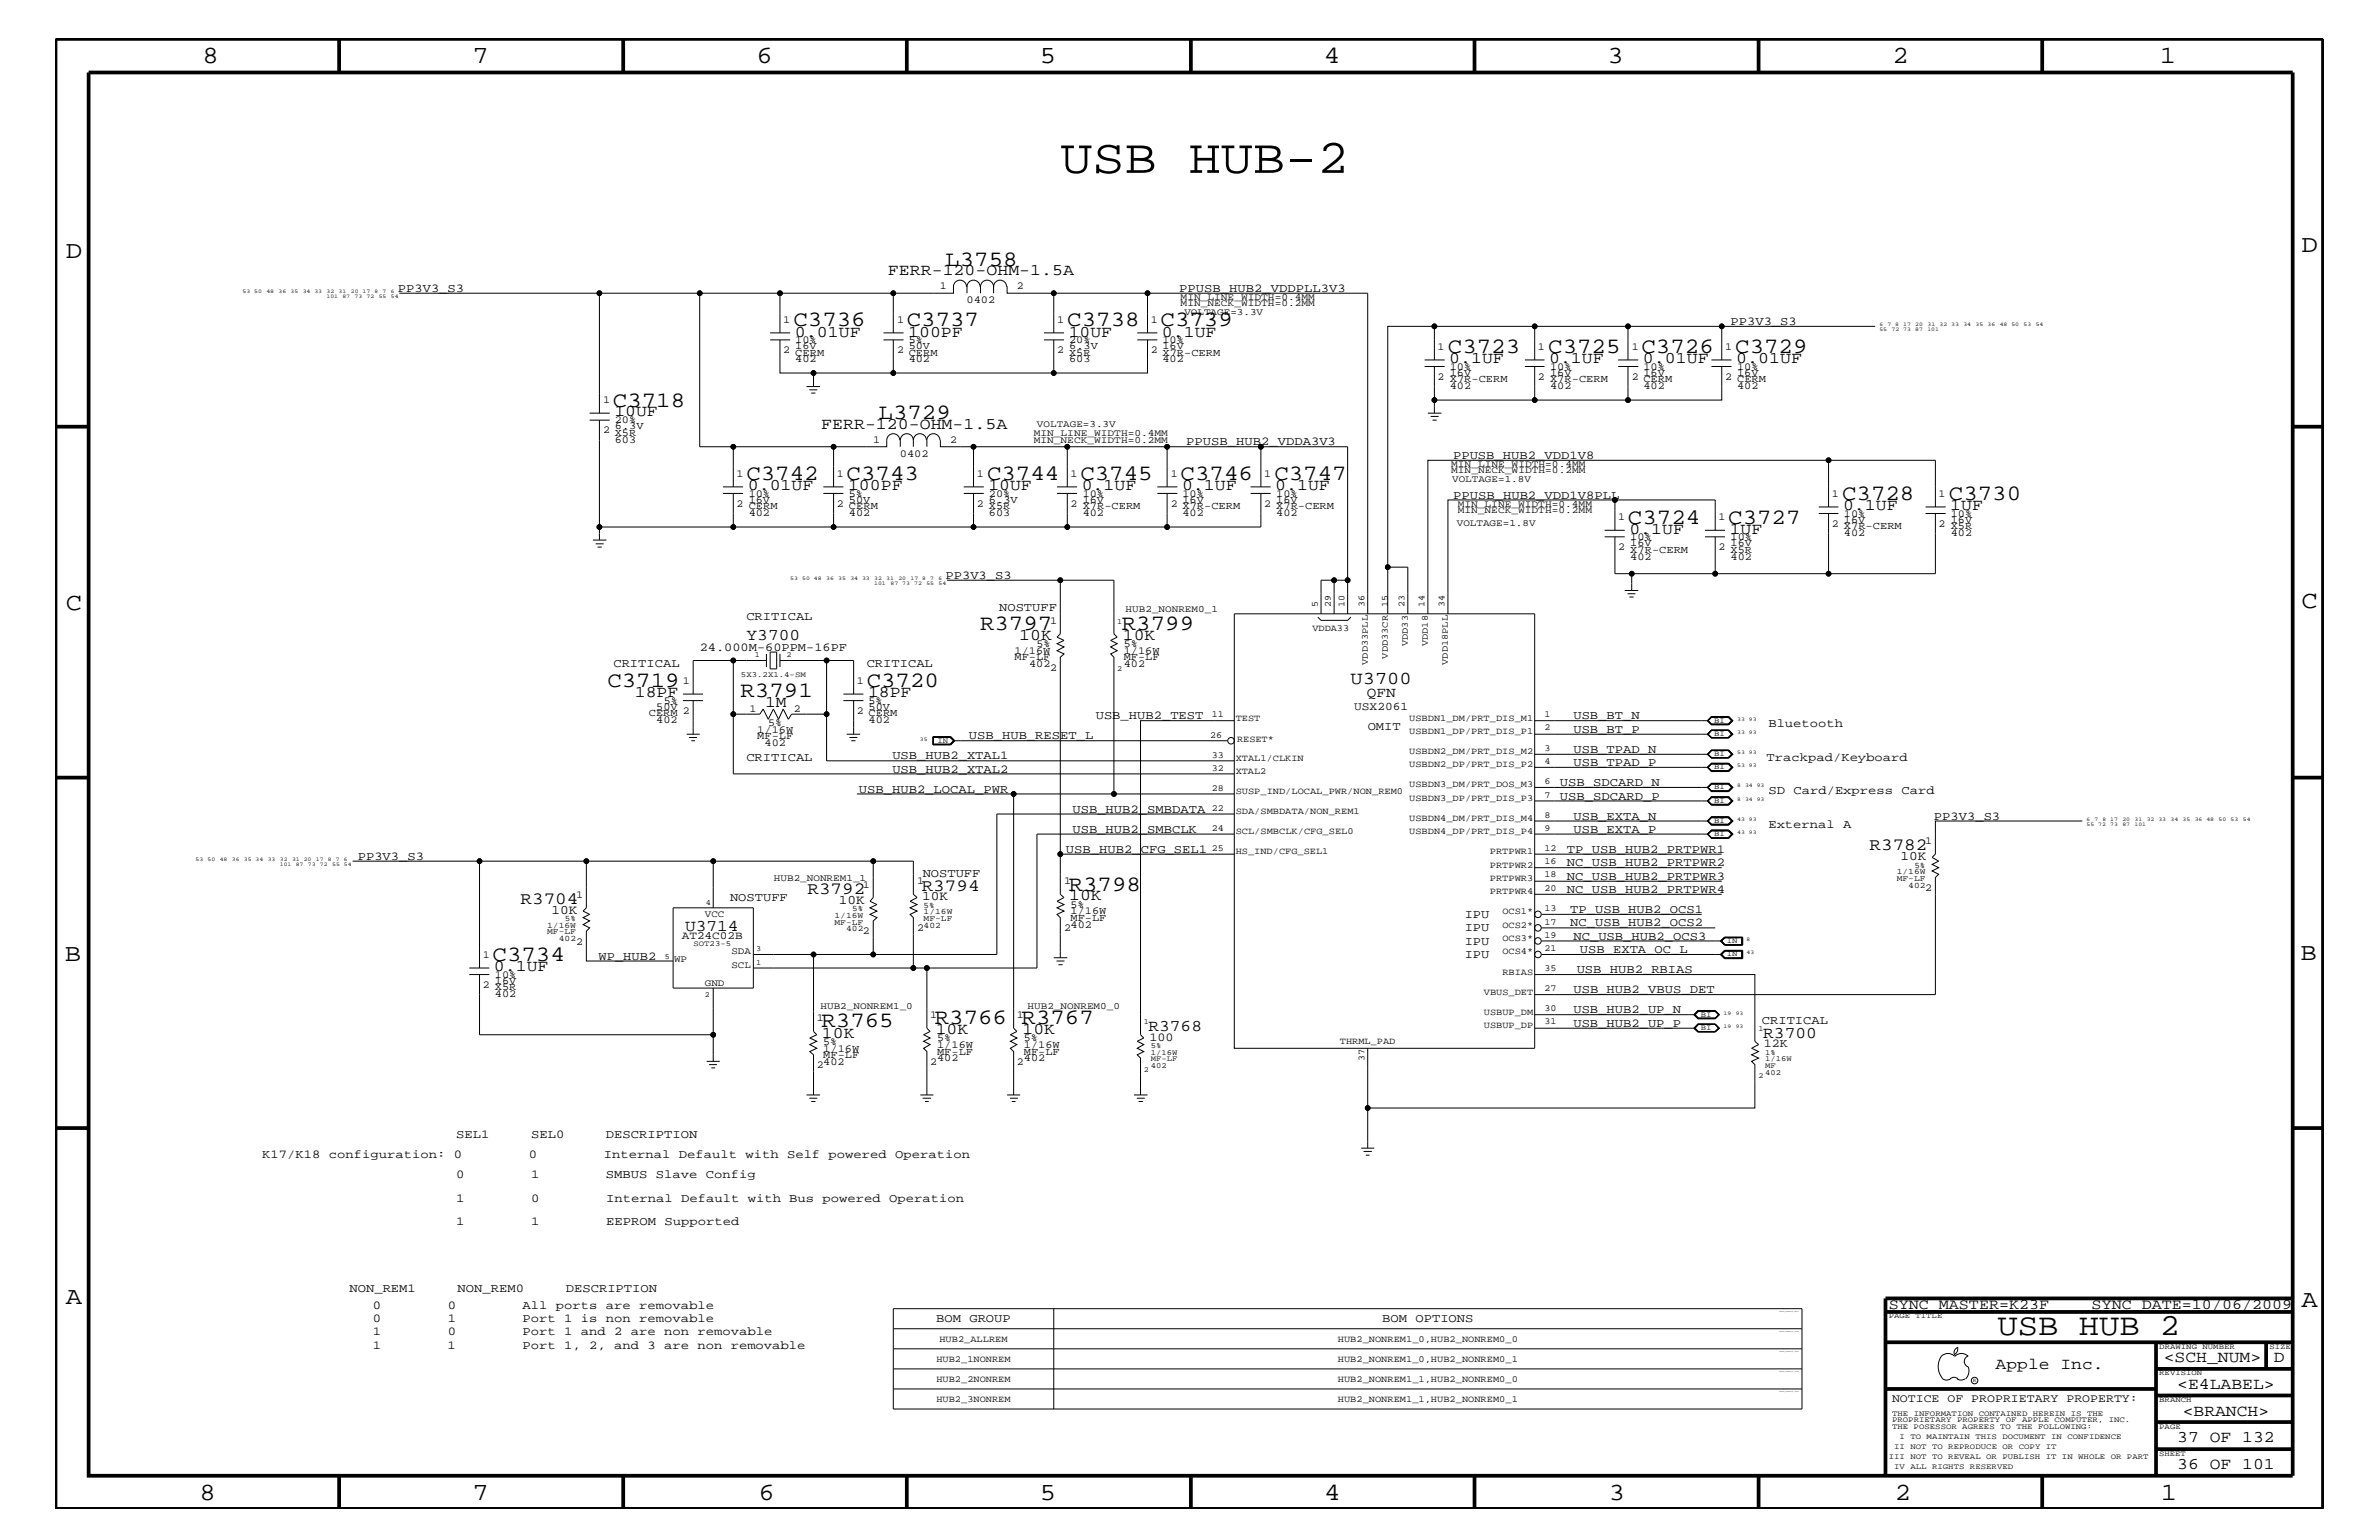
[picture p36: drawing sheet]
<svg xmlns="http://www.w3.org/2000/svg" width="432mm" height="279mm" viewBox="0 0 432 279" stroke-linecap="round" stroke-linejoin="round" font-family="sans-serif">
<defs><g id="words">
<text font-size="8.8" x="192.4" y="31.4">USB HUB-2</text>
<text font-size="5.6" x="362.5" y="242.3">USB HUB 2</text>
<g font-size="4.5">
<text x="36.7" y="11.5">8</text>
<text x="85.8" y="11.5">7</text>
<text x="137.3" y="11.5">6</text>
<text x="188.7" y="11.5">5</text>
<text x="240.3" y="11.5">4</text>
<text x="291.8" y="11.5">3</text>
<text x="343.5" y="11.5">2</text>
<text x="392" y="11.5">1</text>
<text x="11.9" y="46.8">D</text>
<text x="417.7" y="45.7">D</text>
<text x="11.9" y="110.6">C</text>
<text x="417.7" y="110.3">C</text>
<text x="11.8" y="174.3">B</text>
<text x="417.6" y="174.2">B</text>
<text x="11.9" y="236.7">A</text>
<text x="417.7" y="237.1">A</text>
<text x="36.2" y="272.1">8</text>
<text x="85.8" y="272.1">7</text>
<text x="137.7" y="272.1">6</text>
<text x="188.7" y="272.1">5</text>
<text x="240.4" y="272.1">4</text>
<text x="292" y="272.1">3</text>
<text x="343.9" y="272.1">2</text>
<text x="392.2" y="272.1">1</text>
</g>
<g font-size="4">
<text x="171.6" y="48.2">L3758</text>
<text x="144" y="59.2">C3736</text>
<text x="164.6" y="59.2">C3737</text>
<text x="193.7" y="59.2">C3738</text>
<text x="210.7" y="59.2">C3739</text>
<text x="262.8" y="64">C3723</text>
<text x="281" y="64">C3725</text>
<text x="297.9" y="64">C3726</text>
<text x="315" y="64">C3729</text>
<text x="111.3" y="73.8">C3718</text>
<text x="159.5" y="76.1">L3729</text>
<text x="135.5" y="87.1">C3742</text>
<text x="153.7" y="87.1">C3743</text>
<text x="179.2" y="87.1">C3744</text>
<text x="196.1" y="87.1">C3745</text>
<text x="214.3" y="87.1">C3746</text>
<text x="231.3" y="87.1">C3747</text>
<text x="295.5" y="95">C3724</text>
<text x="313.7" y="95">C3727</text>
<text x="334.3" y="90.7">C3728</text>
<text x="353.7" y="90.7">C3730</text>
<text x="177.9" y="114.2">R3797</text>
<text x="203.6" y="114.2">R3799</text>
<text x="110.2" y="124.7">C3719</text>
<text x="157.3" y="124.7">C3720</text>
<text x="134.4" y="126.5">R3791</text>
<text x="194" y="161.6">R3798</text>
<text x="89.4" y="174.4">C3734</text>
<text x="169.7" y="185.8">R3766</text>
<text x="185.4" y="185.8">R3767</text>
<text x="149.1" y="186.4">R3765</text>
</g>
<text font-size="3.3" x="245.2" y="124.1">U3700</text>
<g font-size="3.1">
<text x="339.3" y="154.3">R3782</text>
<text x="167.3" y="161.6">R3794</text>
<text x="94.5" y="163.9">R3704</text>
<text x="146.6" y="162.2">R3792</text>
</g>
<g font-size="3">
<text x="161.2" y="49.9">FERR-120-OHM-1.5A</text>
<text x="144.3" y="61.1">0.01UF</text>
<text x="164.8" y="61.1">100PF</text>
<text x="194" y="61.1">10UF</text>
<text x="210.9" y="61.1">0.1UF</text>
<text x="263.1" y="65.9">0.1UF</text>
<text x="281.2" y="65.9">0.1UF</text>
<text x="298.2" y="65.9">0.01UF</text>
<text x="315.1" y="65.9">0.01UF</text>
<text x="111.5" y="75.6">10UF</text>
<text x="149.1" y="77.8">FERR-120-OHM-1.5A</text>
<text x="135.7" y="88.9">0.01UF</text>
<text x="153.9" y="88.9">100PF</text>
<text x="179.4" y="88.9">10UF</text>
<text x="196.3" y="88.9">0.1UF</text>
<text x="214.5" y="88.9">0.1UF</text>
<text x="231.5" y="88.9">0.1UF</text>
<text x="334.5" y="92.6">0.1UF</text>
<text x="354" y="92.6">1UF</text>
<text x="295.7" y="96.8">0.1UF</text>
<text x="313.9" y="96.8">1UF</text>
<text x="135.5" y="116.2">Y3700</text>
<text x="185" y="116.1">10K</text>
<text x="203.8" y="116.1">10K</text>
<text x="115.2" y="126.5">18PF</text>
<text x="138.9" y="128.2">1M</text>
<text x="157.6" y="126.5">18PF</text>
<text x="194.1" y="163.4">10K</text>
<text x="124.3" y="168.9">U3714</text>
<text x="89.7" y="176.2">0.1UF</text>
<text x="149.2" y="188.2">10K</text>
<text x="169.8" y="187.6">10K</text>
<text x="185.6" y="187.6">10K</text>
<text x="208.4" y="187">R3768</text>
<text x="320" y="188.2">R3700</text>
<text x="362.2" y="248.4">Apple Inc.</text>
<text x="392.7" y="247.1">&lt;SCH_NUM&gt;</text>
<text x="395.2" y="252">&lt;E4LABEL&gt;</text>
<text x="412.7" y="247.1">D</text>
<text x="396.2" y="256.8">&lt;BRANCH&gt;</text>
<text x="395.2" y="261.6">37 OF 132</text>
<text x="395.2" y="266.6">36 OF 101</text>
</g>
<g font-size="2.7">
<text x="342.8" y="237.4">SYNC_MASTER=K23F</text>
<text x="379.6" y="237.4">SYNC_DATE=10/06/2009</text>
</g>
<text font-size="2.6" x="248.1" y="126.5">QFN</text>
<g font-size="2.4">
<text x="344.9" y="156.1">10K</text>
<text x="100.1" y="165.8">10K</text>
<text x="152.2" y="163.9">10K</text>
<text x="167.4" y="163.4">10K</text>
</g>
<g font-size="2.2">
<text x="72.2" y="52.9">PP3V3_S3</text>
<text x="214" y="52.9">PPUSB_HUB2_VDDPLL3V3</text>
<text x="314.1" y="59">PP3V3_S3</text>
<text x="215.3" y="80.8">PPUSB_HUB2_VDDA3V3</text>
<text x="263.7" y="83.3">PPUSB_HUB2_VDD1V8</text>
<text x="263.7" y="90.5">PPUSB_HUB2_VDD1V8PLL</text>
<text x="171.6" y="105">PP3V3_S3</text>
<text x="135.5" y="112.6">CRITICAL</text>
<text x="181.4" y="110.8">NOSTUFF</text>
<text x="127" y="118.1">24.000M-60PPM-16PF</text>
<text x="111.3" y="121">CRITICAL</text>
<text x="157.3" y="121">CRITICAL</text>
<text x="198.9" y="130.5">USB_HUB2_TEST</text>
<text x="285.6" y="130.5">USB_BT_N</text>
<text x="321" y="131.9">Bluetooth</text>
<text x="162" y="137.8">USB_HUB2_XTAL1</text>
<text x="175.9" y="134.1">USB_HUB_RESET_L</text>
<text x="248.2" y="132.5">OMIT</text>
<text x="285.6" y="133">USB_BT_P</text>
<text x="285.6" y="136.6">USB_TPAD_N</text>
<text x="135.5" y="138">CRITICAL</text>
<text x="155.9" y="143.9">USB_HUB2_LOCAL_PWR</text>
<text x="162" y="140.2">USB_HUB2_XTAL2</text>
<text x="283.1" y="142.6">USB_SDCARD_N</text>
<text x="285.6" y="139">USB_TPAD_P</text>
<text x="320.6" y="138">Trackpad/Keyboard</text>
<text x="194.6" y="147.5">USB_HUB2_SMBDATA</text>
<text x="283.1" y="145.1">USB_SDCARD_P</text>
<text x="285.6" y="148.7">USB_EXTA_N</text>
<text x="321" y="144">SD Card/Express Card</text>
<text x="351" y="148.7">PP3V3_S3</text>
<text x="64.9" y="156">PP3V3_S3</text>
<text x="193.5" y="154.7">USB_HUB2_CFG_SEL1</text>
<text x="194.6" y="151.1">USB_HUB2_SMBCLK</text>
<text x="284.4" y="154.7">TP_USB_HUB2_PRTPWR1</text>
<text x="285.6" y="151.1">USB_EXTA_P</text>
<text x="321" y="150.1">External A</text>
<text x="167.5" y="159.2">NOSTUFF</text>
<text x="284.4" y="162">NC_USB_HUB2_PRTPWR4</text>
<text x="284.4" y="157.2">NC_USB_HUB2_PRTPWR2</text>
<text x="284.4" y="159.6">NC_USB_HUB2_PRTPWR3</text>
<text x="132.5" y="163.5">NOSTUFF</text>
<text x="265.9" y="166.5">IPU</text>
<text x="285" y="165.6">TP_USB_HUB2_OCS1</text>
<text x="265.9" y="173.8">IPU</text>
<text x="265.9" y="171.4">IPU</text>
<text x="265.9" y="168.9">IPU</text>
<text x="285" y="168.1">NC_USB_HUB2_OCS2</text>
<text x="285.6" y="170.5">NC_USB_HUB2_OCS3</text>
<text x="286.8" y="172.9">USB_EXTA_OC_L</text>
<text x="108.6" y="174.2">WP_HUB2</text>
<text x="286.2" y="176.6">USB_HUB2_RBIAS</text>
<text x="285.6" y="183.8">USB_HUB2_UP_N</text>
<text x="285.6" y="180.2">USB_HUB2_VBUS_DET</text>
<text x="319.8" y="185.9">CRITICAL</text>
<text x="208.6" y="188.8">100</text>
<text x="285.6" y="186.3">USB_HUB2_UP_P</text>
<text x="320.1" y="190">12K</text>
<text x="82.8" y="206.5">SEL1</text>
<text x="96.4" y="206.5">SEL0</text>
<text x="110" y="206.5">DESCRIPTION</text>
<text x="47.6" y="210.2">K17/K18 configuration: 0</text>
<text x="82.8" y="213.8">0</text>
<text x="96" y="210.2">0</text>
<text x="96.4" y="213.8">1</text>
<text x="109.6" y="210.2">Internal Default with Self powered Operation</text>
<text x="110" y="213.8">SMBUS Slave Config</text>
<text x="82.8" y="218">1</text>
<text x="96.4" y="218">0</text>
<text x="110" y="218">Internal Default with Bus powered Operation</text>
<text x="82.8" y="222.3">1</text>
<text x="96.4" y="222.3">1</text>
<text x="110" y="222.3">EEPROM Supported</text>
<text x="63.4" y="234.4">NON_REM1</text>
<text x="67.6" y="239.9">0</text>
<text x="67.6" y="237.4">0</text>
<text x="81.3" y="239.9">1</text>
<text x="81.3" y="237.4">0</text>
<text x="83" y="234.4">NON_REM0</text>
<text x="94.9" y="239.9">Port 1 is non removable</text>
<text x="94.9" y="237.4">All ports are removable</text>
<text x="102.7" y="234.4">DESCRIPTION</text>
<text x="169.9" y="239.9">BOM GROUP</text>
<text x="250.9" y="239.9">BOM OPTIONS</text>
<text x="67.6" y="242.3">1</text>
<text x="67.6" y="244.7">1</text>
<text x="81.2" y="244.7">1</text>
<text x="81.3" y="242.3">0</text>
<text x="94.8" y="244.7">Port 1, 2, and 3 are non removable</text>
<text x="94.9" y="242.3">Port 1 and 2 are non removable</text>
</g>
<g font-size="2.1">
<text x="245.8" y="128.9">USX2061</text>
<text x="343.4" y="254.4">NOTICE OF PROPRIETARY PROPERTY:</text>
</g>
<text font-size="2" x="123.7" y="170.3">AT24C02B</text>
<g font-size="1.9">
<text x="170.6" y="52.5">1</text>
<text x="184.6" y="52.5">2</text>
<text x="142.2" y="58.6">1</text>
<text x="162.8" y="58.6">1</text>
<text x="175.4" y="55.1">0402</text>
<text x="191.9" y="58.6">1</text>
<text x="208.9" y="58.6">1</text>
<text x="142.2" y="64">2</text>
<text x="144.4" y="64.5">CERM</text>
<text x="144.4" y="62.3">10%</text>
<text x="144.4" y="63.4">16V</text>
<text x="144.4" y="65.7">402</text>
<text x="162.8" y="64">2</text>
<text x="164.9" y="65.7">402</text>
<text x="164.9" y="64.5">CERM</text>
<text x="164.9" y="63.4">50V</text>
<text x="164.9" y="62.3">5%</text>
<text x="191.9" y="64">2</text>
<text x="194.1" y="65.7">603</text>
<text x="194.1" y="64.5">X5R</text>
<text x="194.1" y="62.3">20%</text>
<text x="194.1" y="63.4">6.3V</text>
<text x="208.9" y="64">2</text>
<text x="211" y="64.5">X7R-CERM</text>
<text x="211" y="62.3">10%</text>
<text x="211" y="65.7">402</text>
<text x="211" y="63.4">16V</text>
<text x="260.9" y="63.4">1</text>
<text x="279.1" y="63.4">1</text>
<text x="296.2" y="63.4">1</text>
<text x="313.1" y="63.4">1</text>
<text x="260.9" y="68.9">2 X7R-CERM</text>
<text x="263.1" y="70.6">402</text>
<text x="263.1" y="67.1">10%</text>
<text x="263.1" y="68.2">16V</text>
<text x="279.1" y="68.9">2 X7R-CERM</text>
<text x="281.3" y="67.1">10%</text>
<text x="281.3" y="70.6">402</text>
<text x="281.3" y="68.2">16V</text>
<text x="296.2" y="68.9">2 CERM</text>
<text x="298.3" y="70.6">402</text>
<text x="298.3" y="68.2">16V</text>
<text x="298.3" y="67.1">10%</text>
<text x="313.1" y="68.9">2 CERM</text>
<text x="315.3" y="67.1">10%</text>
<text x="315.3" y="70.6">402</text>
<text x="315.3" y="68.2">16V</text>
<text x="109.5" y="73.2">1</text>
<text x="111.6" y="77.9">6.3V</text>
<text x="111.6" y="76.8">20%</text>
<text x="109.5" y="78.6">2</text>
<text x="111.6" y="79.1">X5R</text>
<text x="111.6" y="80.3">603</text>
<text x="158.5" y="80.5">1</text>
<text x="163.3" y="83">0402</text>
<text x="172.5" y="80.5">2</text>
<text x="133.7" y="86.5">1</text>
<text x="151.9" y="86.5">1</text>
<text x="177.3" y="86.5">1</text>
<text x="194.3" y="86.5">1</text>
<text x="212.5" y="86.5">1</text>
<text x="229.4" y="86.5">1</text>
<text x="133.7" y="92">2 CERM</text>
<text x="135.9" y="91.2">16V</text>
<text x="135.9" y="90.1">10%</text>
<text x="135.9" y="93.7">402</text>
<text x="151.9" y="92">2 CERM</text>
<text x="154.1" y="91.2">50V</text>
<text x="154.1" y="90.1">5%</text>
<text x="154.1" y="93.7">402</text>
<text x="177.3" y="92">2 X5R</text>
<text x="179.5" y="91.2">6.3V</text>
<text x="179.5" y="93.7">603</text>
<text x="179.5" y="90.1">20%</text>
<text x="194.3" y="92">2 X7R-CERM</text>
<text x="196.5" y="93.7">402</text>
<text x="196.5" y="91.2">16V</text>
<text x="196.5" y="90.1">10%</text>
<text x="212.5" y="92">2 X7R-CERM</text>
<text x="214.6" y="91.2">16V</text>
<text x="214.6" y="93.7">402</text>
<text x="214.6" y="90.1">10%</text>
<text x="229.4" y="92">2 X7R-CERM</text>
<text x="231.6" y="91.2">16V</text>
<text x="231.6" y="93.7">402</text>
<text x="231.6" y="90.1">10%</text>
<text x="293.7" y="94.3">1</text>
<text x="311.9" y="94.3">1</text>
<text x="332.5" y="90.1">1</text>
<text x="332.5" y="95.6">2 X7R-CERM</text>
<text x="334.7" y="93.8">10%</text>
<text x="334.7" y="94.9">16V</text>
<text x="351.9" y="90.1">1</text>
<text x="351.9" y="95.6">2 X5R</text>
<text x="354.1" y="94.9">16V</text>
<text x="354.1" y="93.8">10%</text>
<text x="293.7" y="99.9">2</text>
<text x="295.9" y="100.4">X7R-CERM</text>
<text x="295.9" y="99.1">16V</text>
<text x="295.9" y="98">10%</text>
<text x="295.9" y="101.5">402</text>
<text x="311.9" y="99.9">2</text>
<text x="314.1" y="100.4">X5R</text>
<text x="314.1" y="99.1">16V</text>
<text x="314.1" y="101.5">402</text>
<text x="314.1" y="98">10%</text>
<text x="334.7" y="97.3">402</text>
<text x="354.1" y="97.3">402</text>
<text x="190.6" y="113.1">1</text>
<text x="184.1" y="118.6">1/16W</text>
<text x="184.1" y="119.8">MF-LF</text>
<text x="188.1" y="117.4">5%</text>
<text x="204" y="117.4">5%</text>
<text x="204" y="118.6">1/16W</text>
<text x="204" y="119.8">MF-LF</text>
<text x="124" y="124.1">1</text>
<text x="155.5" y="124.1">1</text>
<text x="186.8" y="121">402</text>
<text x="190.6" y="121.7">2</text>
<text x="204" y="121">402</text>
<text x="117.8" y="130">CERM 2</text>
<text x="119.1" y="128.8">50V</text>
<text x="119.1" y="131.3">402</text>
<text x="120.5" y="127.7">5%</text>
<text x="136.1" y="129.1">1</text>
<text x="139.4" y="131.7">5%</text>
<text x="144.1" y="129.1">2</text>
<text x="155.5" y="129.6">2 CERM</text>
<text x="157.6" y="131.3">402</text>
<text x="157.6" y="128.8">50V</text>
<text x="157.6" y="127.7">5%</text>
<text x="137.5" y="133">1/16W</text>
<text x="137.5" y="134.1">MF-LF</text>
<text x="138.8" y="135.3">402</text>
<text x="349.4" y="153.2">1</text>
<text x="156.6" y="161.1">1</text>
<text x="166.5" y="160.5">1</text>
<text x="193.1" y="160.5">1</text>
<text x="349.4" y="161.7">2</text>
<text x="104.6" y="162.8">1</text>
<text x="194.3" y="164.7">5%</text>
<text x="194.3" y="167.1">MF-LF</text>
<text x="194.3" y="165.9">1/16W</text>
<text x="87.6" y="173.8">1</text>
<text x="104.6" y="171.4">2</text>
<text x="156.6" y="169.5">2</text>
<text x="166.5" y="168.9">2</text>
<text x="193.1" y="168.9">2</text>
<text x="194.3" y="168.3">402</text>
<text x="87.6" y="179.3">2 X5R</text>
<text x="89.8" y="178.5">16V</text>
<text x="89.8" y="177.4">10%</text>
<text x="89.8" y="181">402</text>
<text x="148.3" y="185.3">1</text>
<text x="168.8" y="184.7">1</text>
<text x="184.6" y="184.7">1</text>
<text x="149.4" y="190.8">1/16W</text>
<text x="149.4" y="189.5">5%</text>
<text x="149.4" y="192">MF-LF</text>
<text x="170.1" y="191.4">MF-LF</text>
<text x="170.1" y="190.2">1/16W</text>
<text x="170.1" y="188.9">5%</text>
<text x="185.8" y="188.9">5%</text>
<text x="185.8" y="190.2">1/16W</text>
<text x="185.8" y="191.4">MF-LF</text>
<text x="148.3" y="193.7">2</text>
<text x="149.4" y="193.2">402</text>
<text x="168.8" y="193.2">2</text>
<text x="170.1" y="192.6">402</text>
<text x="184.6" y="193.2">2</text>
<text x="185.8" y="192.6">402</text>
</g>
<g font-size="1.8">
<text x="214.3" y="54.4">MIN_LINE_WIDTH=0.4MM</text>
<text x="214.3" y="55.6">MIN_NECK_WIDTH=0.2MM</text>
<text x="215" y="57.1">VOLTAGE=3.3V</text>
<text x="188.2" y="77.4">VOLTAGE=3.3V</text>
<text x="187.6" y="80.5">MIN_NECK_WIDTH=0.2MM</text>
<text x="187.6" y="79.2">MIN_LINE_WIDTH=0.4MM</text>
<text x="263.4" y="84.7">MIN_LINE_WIDTH=0.4MM</text>
<text x="263.4" y="85.9">MIN_NECK_WIDTH=0.2MM</text>
<text x="263.6" y="87.5">VOLTAGE=1.8V</text>
<text x="264.4" y="95.4">VOLTAGE=1.8V</text>
<text x="264.6" y="93.2">MIN_NECK_WIDTH=0.2MM</text>
<text x="264.6" y="92">MIN_LINE_WIDTH=0.4MM</text>
<text x="204.3" y="111">HUB2_NONREM0_1</text>
<text x="140.5" y="159.9">HUB2_NONREM1_1</text>
<text x="127.9" y="166.4">VCC</text>
<text x="132.8" y="173.2">SDA</text>
<text x="122.3" y="174.5">WP</text>
<text x="127.9" y="178.9">GND</text>
<text x="132.8" y="175.5">SCL</text>
<text x="148.9" y="183">HUB2_NONREM1_0</text>
<text x="186.5" y="183">HUB2_NONREM0_0</text>
</g>
<g font-size="1.7">
<text x="239.2" y="110.2" transform="rotate(-90 239.2 110.2)">5</text>
<text x="241.6" y="110.2" transform="rotate(-90 241.6 110.2)">29</text>
<text x="244" y="110.2" transform="rotate(-90 244 110.2)">10</text>
<text x="247.6" y="110.2" transform="rotate(-90 247.6 110.2)">36</text>
<text x="251.9" y="110.2" transform="rotate(-90 251.9 110.2)">15</text>
<text x="254.9" y="110.2" transform="rotate(-90 254.9 110.2)">23</text>
<text x="258.6" y="110.2" transform="rotate(-90 258.6 110.2)">14</text>
<text x="262.2" y="110.2" transform="rotate(-90 262.2 110.2)">34</text>
<text x="238.2" y="114.4">VDDA33</text>
<text x="251.9" y="119.5" transform="rotate(-90 251.9 119.5)">VDD33CR</text>
<text x="255.5" y="117.2" transform="rotate(-90 255.5 117.2)">VDD33</text>
<text x="259.2" y="117.2" transform="rotate(-90 259.2 117.2)">VDD18</text>
<text x="248.2" y="120.6" transform="rotate(-90 248.2 120.6)">VDD33PLL</text>
<text x="262.8" y="120.6" transform="rotate(-90 262.8 120.6)">VDD18PLL</text>
<text x="220" y="130.2">11</text>
<text x="224.3" y="130.8">TEST</text>
<text x="255.8" y="130.8">USBDN1_DM/PRT_DIS_M1</text>
<text x="280.3" y="130.2">1</text>
<text x="219.6" y="133.9">26</text>
<text x="220" y="137.4">33</text>
<text x="224.5" y="134.6">RESET*</text>
<text x="255.8" y="133.2">USBDN1_DP/PRT_DIS_P1</text>
<text x="255.8" y="136.8">USBDN2_DM/PRT_DIS_M2</text>
<text x="280.3" y="132.5">2</text>
<text x="280.3" y="136.2">3</text>
<text x="220" y="139.8">32</text>
<text x="220" y="143.5">28</text>
<text x="224.3" y="138">XTAL1/CLKIN</text>
<text x="224.3" y="140.4">XTAL2</text>
<text x="255.8" y="142.9">USBDN3_DM/PRT_DOS_M3</text>
<text x="255.8" y="139.2">USBDN2_DP/PRT_DIS_P2</text>
<text x="280.3" y="138.6">4</text>
<text x="280.3" y="142.3">6</text>
<text x="220" y="147.1">22</text>
<text x="224.3" y="144">SUSP_IND/LOCAL_PWR/NON_REM0</text>
<text x="224.3" y="147.7">SDA/SMBDATA/NON_REM1</text>
<text x="255.8" y="145.3">USBDN3_DP/PRT_DIS_P3</text>
<text x="255.8" y="149">USBDN4_DM/PRT_DIS_M4</text>
<text x="280.3" y="144.7">7</text>
<text x="280.3" y="148.4">8</text>
<text x="220" y="154.4">25</text>
<text x="220" y="150.7">24</text>
<text x="224.3" y="151.3">SCL/SMBCLK/CFG_SEL0</text>
<text x="224.3" y="155">HS_IND/CFG_SEL1</text>
<text x="255.8" y="151.3">USBDN4_DP/PRT_DIS_P4</text>
<text x="270.4" y="155">PRTPWR1</text>
<text x="280.3" y="150.7">9</text>
<text x="280.3" y="154.4">12</text>
<text x="270.4" y="157.4">PRTPWR2</text>
<text x="270.4" y="159.9">PRTPWR3</text>
<text x="280.3" y="156.8">16</text>
<text x="280.3" y="159.2">18</text>
<text x="280.3" y="161.7">20</text>
<text x="270.4" y="162.2">PRTPWR4</text>
<text x="272.7" y="165.9">OCS1*</text>
<text x="280.3" y="165.3">13</text>
<text x="280.3" y="167.8">17</text>
<text x="272.7" y="168.3">OCS2*</text>
<text x="272.7" y="170.7">OCS3*</text>
<text x="272.7" y="173.2">OCS4*</text>
<text x="280.3" y="170.1">19</text>
<text x="280.3" y="172.6">21</text>
<text x="272.7" y="176.8">RBIAS</text>
<text x="280.3" y="179.9">27</text>
<text x="280.3" y="176.2">35</text>
<text x="269.3" y="184.1">USBUP_DM</text>
<text x="269.3" y="180.5">VBUS_DET</text>
<text x="280.3" y="183.5">30</text>
<text x="280.3" y="185.9">31</text>
<text x="243.2" y="189.3">THRML_PAD</text>
<text x="269.3" y="186.5">USBUP_DP</text>
<text x="247.6" y="192.6" transform="rotate(-90 247.6 192.6)">37</text>
<text x="170.5" y="243.5">HUB2_ALLREM</text>
<text x="242.8" y="243.5">HUB2_NONREM1_0,HUB2_NONREM0_0</text>
<text x="170" y="247.1">HUB2_1NONREM</text>
<text x="170" y="250.7">HUB2_2NONREM</text>
<text x="242.8" y="247.1">HUB2_NONREM1_0,HUB2_NONREM0_1</text>
<text x="242.8" y="250.7">HUB2_NONREM1_1,HUB2_NONREM0_0</text>
<text x="170" y="254.4">HUB2_3NONREM</text>
<text x="242.8" y="254.4">HUB2_NONREM1_1,HUB2_NONREM0_1</text>
</g>
<g font-size="1.5">
<text x="344.3" y="158.6">1/16W</text>
<text x="344.3" y="159.9">MF-LF</text>
<text x="346.4" y="161.1">402</text>
<text x="347.5" y="157.4">5%</text>
<text x="102.5" y="167.1">5%</text>
<text x="151.5" y="166.5">1/16W</text>
<text x="151.5" y="167.8">MF-LF</text>
<text x="154.7" y="165.3">5%</text>
<text x="167.6" y="164.7">5%</text>
<text x="167.6" y="167.1">MF-LF</text>
<text x="167.6" y="165.9">1/16W</text>
<text x="99.3" y="169.5">MF-LF</text>
<text x="99.3" y="168.3">1/16W</text>
<text x="101.4" y="170.7">402</text>
<text x="153.6" y="168.9">402</text>
<text x="167.6" y="168.3">402</text>
</g>
<g font-size="1.4">
<text x="202.8" y="113.1">1</text>
<text x="137" y="119.2">1</text>
<text x="142.7" y="119.2">2</text>
<text x="134.5" y="122.9">5X3.2X1.4-SM</text>
<text x="202.8" y="121.7">2</text>
<text x="311.1" y="131.1">BI</text>
<text x="170.2" y="134.7">IN</text>
<text x="311.1" y="137.2">BI</text>
<text x="311.1" y="133.5">BI</text>
<text x="311.1" y="143.2">BI</text>
<text x="311.1" y="139.6">BI</text>
<text x="311.1" y="149.3">BI</text>
<text x="311.1" y="145.7">BI</text>
<text x="311.1" y="151.8">BI</text>
<text x="128.1" y="164.1">4</text>
<text x="120.6" y="173.9">5</text>
<text x="125.9" y="171.6">SOT23-5</text>
<text x="137.2" y="172.6">3</text>
<text x="313.4" y="171.1">IN</text>
<text x="313.4" y="173.5">IN</text>
<text x="137.2" y="175.1">1</text>
<text x="127.9" y="180.9">2</text>
<text x="207.6" y="185.9">1</text>
<text x="308.7" y="184.4">BI</text>
<text x="208.9" y="191.4">1/16W</text>
<text x="208.9" y="190.2">5%</text>
<text x="308.7" y="186.9">BI</text>
<text x="319.2" y="187.1">1</text>
<text x="320.4" y="191.4">1%</text>
<text x="207.6" y="194.4">2</text>
<text x="208.9" y="192.6">MF-LF</text>
<text x="208.9" y="193.7">402</text>
<text x="319.2" y="195.6">2</text>
<text x="320.4" y="195">402</text>
<text x="320.4" y="193.7">MF</text>
<text x="320.4" y="192.6">1/16W</text>
<text x="342.8" y="239.2">PAGE TITLE</text>
<text x="391.9" y="244.7">DRAWING NUMBER</text>
<text x="411.9" y="244.7">SIZE</text>
<text x="391.9" y="249.5">REVISION</text>
<text x="343.4" y="256.8">THE INFORMATION CONTAINED HEREIN IS THE</text>
<text x="391.9" y="254.4">BRANCH</text>
<text x="343.4" y="259.3">THE POSESSOR AGREES TO THE FOLLOWING:</text>
<text x="343.4" y="258">PROPRIETARY PROPERTY OF APPLE COMPUTER, INC.</text>
<text x="343.8" y="262.9">II NOT TO REPRODUCE OR COPY IT</text>
<text x="344.8" y="261.1">I TO MAINTAIN THIS DOCUMENT IN CONFIDENCE</text>
<text x="391.9" y="259.3">PAGE</text>
<text x="342.8" y="264.7">III NOT TO REVEAL OR PUBLISH IT IN WHOLE OR PART</text>
<text x="343.8" y="266.6">IV ALL RIGHTS RESERVED</text>
<text x="391.9" y="264.1">SHEET</text>
</g>
<g font-size="1">
<text x="44" y="53.2">53 50</text>
<text x="48.3" y="53.2">48</text>
<text x="50.5" y="53.2">36</text>
<text x="52.7" y="53.2">35</text>
<text x="54.9" y="53.2">34 33</text>
<text x="59.3" y="53.2">32</text>
<text x="61.5" y="53.2">31</text>
<text x="63.7" y="53.2">20 17</text>
<text x="68" y="53.2">8</text>
<text x="69.4" y="53.2">7</text>
<text x="71" y="53.2">6</text>
<text x="59.3" y="54">101</text>
<text x="62.1" y="54">87</text>
<text x="64.3" y="54">73</text>
<text x="66.5" y="54">72</text>
<text x="68.7" y="54">55</text>
<text x="71" y="54">54</text>
<text x="341.1" y="59.2">6</text>
<text x="342.6" y="59.2">7</text>
<text x="344" y="59.2">8</text>
<text x="345.4" y="59.2">17</text>
<text x="347.6" y="59.2">20</text>
<text x="349.8" y="59.2">31</text>
<text x="352" y="59.2">32 33</text>
<text x="356.4" y="59.2">34</text>
<text x="358.6" y="59.2">35</text>
<text x="360.8" y="59.2">36</text>
<text x="363" y="59.2">48 50</text>
<text x="367.3" y="59.2">53</text>
<text x="369.5" y="59.2">54</text>
<text x="341.1" y="60.1">55</text>
<text x="343.3" y="60.1">72 73</text>
<text x="347.6" y="60.1">87</text>
<text x="349.8" y="60.1">101</text>
<text x="143.4" y="105.3">53</text>
<text x="145.6" y="105.3">50 48</text>
<text x="149.9" y="105.3">36</text>
<text x="152.1" y="105.3">35</text>
<text x="154.3" y="105.3">34 33</text>
<text x="158.7" y="106.2">101</text>
<text x="158.7" y="105.3">32</text>
<text x="160.9" y="105.3">31</text>
<text x="161.6" y="106.2">87 73</text>
<text x="163.1" y="105.3">20</text>
<text x="165.3" y="105.3">17 8</text>
<text x="165.9" y="106.2">72</text>
<text x="168.1" y="106.2">55</text>
<text x="168.8" y="105.3">7</text>
<text x="170.3" y="105.3">6</text>
<text x="170.3" y="106.2">54</text>
<text x="315.3" y="130.8">33 93</text>
<text x="167" y="134.4">35</text>
<text x="315.3" y="136.8">53 93</text>
<text x="315.3" y="133.2">33 93</text>
<text x="315.3" y="142.9">8</text>
<text x="315.3" y="139.2">53 93</text>
<text x="316.7" y="142.9">34 93</text>
<text x="315.3" y="149">43 93</text>
<text x="315.3" y="145.3">8</text>
<text x="316.7" y="145.3">34 93</text>
<text x="378.7" y="149">6</text>
<text x="378.7" y="149.8">55 72</text>
<text x="380.2" y="149">7</text>
<text x="381.6" y="149">8</text>
<text x="383" y="149">17</text>
<text x="383" y="149.8">73</text>
<text x="385.2" y="149">20</text>
<text x="385.2" y="149.8">87</text>
<text x="387.4" y="149">31</text>
<text x="387.4" y="149.8">101</text>
<text x="389.6" y="149">32 33</text>
<text x="394" y="149">34</text>
<text x="396.2" y="149">35</text>
<text x="398.4" y="149">36 48</text>
<text x="402.7" y="149">50</text>
<text x="404.9" y="149">53</text>
<text x="407.1" y="149">54</text>
<text x="315.3" y="151.3">43 93</text>
<text x="35.5" y="156.2">53</text>
<text x="37.7" y="156.2">50</text>
<text x="39.9" y="156.2">48</text>
<text x="42.1" y="156.2">36</text>
<text x="44.3" y="156.2">35 34</text>
<text x="48.6" y="156.2">33</text>
<text x="50.8" y="157.1">101</text>
<text x="50.8" y="156.2">32</text>
<text x="53" y="156.2">31 20</text>
<text x="53.7" y="157.1">87</text>
<text x="55.9" y="157.1">73</text>
<text x="57.3" y="156.2">17</text>
<text x="58.1" y="157.1">72</text>
<text x="59.5" y="156.2">8</text>
<text x="60.3" y="157.1">55 54</text>
<text x="61" y="156.2">7</text>
<text x="62.4" y="156.2">6</text>
<text x="317" y="170.7">8</text>
<text x="317" y="173.2">43</text>
<text x="312.8" y="184.1">19</text>
<text x="315" y="184.1">93</text>
<text x="312.8" y="186.5">19</text>
<text x="315" y="186.5">93</text>
<text x="358.1" y="250.7">R</text>
</g>
<g font-size=".3">
<text x="322.9" y="238">TABLE_BOMGROUP_HEAD</text>
<text x="322.9" y="241.7">TABLE_BOMGROUP_ITEM</text>
<text x="322.9" y="245.3">TABLE_BOMGROUP_ITEM</text>
<text x="322.9" y="248.9">TABLE_BOMGROUP_ITEM</text>
<text x="322.9" y="252.6">TABLE_BOMGROUP_ITEM</text>
</g>
</g></defs>
<g fill="none" stroke="#000" stroke-width=".18">
<path d="M72.5 53.2h36.3M108.8 53.2h18.2v27.9h6.1M108.8 53.2v21.8M127 53.2h14.6M162.1 53.2v7.2M173.1 51.9v1.3h-31.5v7.2M173.1 52a1.19 1.19 0 0 1 1.1-1.2 1.19 1.19 0 0 1 1.2 1.2M175.5 52a1.19 1.19 0 0 1 1.2-1.2 1.19 1.19 0 0 1 1.2 1.2M175.5 51.9v1.3M178 52a1.19 1.19 0 0 1 1.2-1.2 1.19 1.19 0 0 1 1.1 1.2 1.19 1.19 0 0 1 1.2-1.2 1.19 1.19 0 0 1 1.2 1.2M178 51.9v1.3M180.3 51.9v1.3"/>
<path d="M182.8 51.9v1.3h8.5v7.2M191.3 53.2h17M260.4 59.2h18.2v6.1M278.6 59.2h16.9v6.1M295.5 59.2h17v6.1M312.5 59.2h27.9M107 75h3.7M107 76.2h3.7M108.8 76.2v19.4h24.3v-6.1M139.8 61.7h3.6M139.8 60.4h3.6M141.6 61.7v6h6.1v2.4"/>
<path d="M146.4 70.1h2.4M146.9 70.7h1.4M147.2 71.3h.8M160.4 61.7h3.6M160.4 60.4h3.6M162.1 61.7v6h-14.4M163.3 79.9a1.19 1.19 0 0 0-1.2-1.2 1.19 1.19 0 0 0-1.1 1.2v1.2h-9.7v7.2M165.8 79.9a1.19 1.19 0 0 1 1.2-1.2 1.19 1.19 0 0 1 1.1 1.2M165.8 79.9a1.19 1.19 0 0 0-1.2-1.2 1.19 1.19 0 0 0-1.2 1.2v1.2M165.8 79.9v1.2M170.6 79.9a1.19 1.19 0 0 0-1.2-1.2 1.19 1.19 0 0 0-1.2 1.2v1.2M170.7 79.9v1.2h6v7.2"/>
<path d="M189.5 61.7h3.6M189.5 60.4h3.6M191.3 61.7v6h-29.2M206.4 61.7h3.7M206.4 60.4h3.7M208.3 61.7v6h-17M208.3 60.4v-7.2h39.9v58.2M258.6 66.5h3.6M258.6 65.3h3.6M259.2 75h2.4M259.7 75.6h1.4M260 76.2h.8"/>
<path d="M260.4 65.3v-6.1h-8.5v43.7M260.4 66.5v8.5M276.8 66.5h3.5M276.8 65.3h3.5M278.6 66.5v6.1h-18.2M293.7 66.5h3.6M293.7 65.3h3.6M295.5 66.5v6.1h-16.9M310.6 66.5h3.7M310.6 65.3h3.7M312.5 66.5v6.1h-17M107.6 98h2.5"/>
<path d="M108.1 98.7h1.5M108.5 99.3h.7M108.8 95.6v2.4M131.2 89.5h3.7M131.2 88.3h3.7M133.1 95.6h18.2M149.4 89.5h3.7M149.4 88.3h3.7M151.3 89.5v6.1h25.4v-6.1M151.3 81.1h-18.2v7.2M174.9 89.5h3.7M174.9 88.3h3.7"/>
<path d="M176.7 81.1h17v7.2M176.7 95.6h17M191.9 89.5h3.6M191.9 88.3h3.6M193.7 89.5v6.1h18.1v-6.1M193.7 81.1h18.1M210.1 89.5h3.6M210.1 88.3h3.6M227 89.5h3.6M227 88.3h3.6M228.9 88.3v-7.2h15.7v24.2M228.9 81.1h-17.1v7.2"/>
<path d="M228.9 89.5v6.1h-17.1M291.3 97.4h3.6M291.3 96.2h3.6M293.1 90.7h-30.3v20.7M293.1 90.7v5.5M293.1 97.4v6.7h18.2M293.1 90.7h18.2v5.5M309.5 97.4h3.6M309.5 96.2h3.6M330.1 93.2h3.6M330.1 92h3.6M331.9 93.2v10.9h-20.6v-6.7"/>
<path d="M331.9 83.5h-72.7v27.9M331.9 83.5v8.5M331.9 83.5h19.4v8.5M349.5 93.2h3.6M349.5 92h3.6M351.3 93.2v10.9h-19.4M133.1 119.8v20.6h90.9M139.1 119.8h-13.3v6.1M139.1 118.6v2.4M139.8 118.3h1.2v3.1h-1.2zM141.6 119.8h13.3v6.1M141.6 118.6v2.4"/>
<path d="M150 119.8v18.2h74M171.9 105.3h30.3v9.7l.6 .6-1.2 .6 1.2 .6-1.2 .6 1.2 .7-1.2 .5 .6 .6v24.8h21.8M192.4 105.3v9.7l-.5 .6 1.2 .6-1.2 .6 1.2 .6-1.2 .7 1.2 .5-.7 .6v35.8h31.6M224 111.4h54.6v78.8h-54.6zM239.2 112l.6 .6h4.8l.6-.6M242.1 111.4v-6.1h2.5v6.1M242.1 105.3h-2.3v6.1M251.9 111.4v-8.5h3.6v8.5M294.9 107.1h2.4M295.4 107.7h1.4M295.7 108.3h.8M296.2 104.1v3"/>
<path d="M124 127.1h3.6M124 125.9h3.6M124.6 133.2h2.4M125.1 133.8h1.4M125.5 134.4h.7M125.8 127.1v6.1M133.1 129.6h4.8l.6-1 .9 1.9 1-1.9 .9 1.9 .9-1.9 .9 1.9 .6-.9h6.3M153.1 127.1h3.6M153.1 125.9h3.6M153.7 133.2h2.4M154.2 133.8h1.4M154.5 134.4h.8"/>
<path d="M154.9 127.1v6.1M169.3 133.6h3.3l.7 .8-.7 .8h-3.3zM169.3 133.7h3.3l.6 .7-.6 .7h-3.3M169.4 133.8h3.1l.6 .6M169.4 133.7v1.4M172.5 133.7l.6 .7-.6 .7M173.1 134.4h49.7M173.1 134.4l-.6 .6h-3.1M224 130.8h-17v56.9l.6 .6-1.2 .6 1.2 .6-1.2 .7 1.2 .6-1.2 .6 .6 .6v6.7M278.6 139.2h31.4l.6-.6h3.1l.6 .6-.6 .6h-3.1l-.6-.6M278.6 130.8h31.4l.6-.6h3.1l.6 .6-.6 .5h-3.1l-.6-.5M310 136.8l.6 .6h3.1"/>
<path d="M310 136.8l.6 .7h3.2M310 133.2l.6 .6h3.1M310 133.2l.6 .7h3.2M310.6 138.5h3.1l.7 .7-.7 .7h-3.1l-.6-.7zM310.6 138.5h3.2l.7 .7-.7 .7h-3.2l-.6-.7zM310.6 138.5h3.2l.7 .7-.7 .8h-3.2l-.7-.8zM310.6 130.1h3.1l.7 .7-.7 .6h-3.1l-.6-.6zM310.6 130.1h3.2l.7 .7-.7 .6h-3.2l-.6-.6zM310.6 130h3.2l.7 .8-.7 .7h-3.2l-.7-.7zM313.7 136.2h-3.1l-.6 .6h-31.4M313.7 136.2h-3.1l-.6 .6M313.7 136.2l.7 .6-.7 .6"/>
<path d="M313.7 136.2l.6 .6-.6 .6M313.7 132.5h-3.1l-.6 .7h-31.4M313.7 132.5h-3.1l-.6 .7M313.7 132.5l.7 .7-.7 .6M313.7 132.5l.6 .7-.6 .6M313.8 136.1h-3.2l-.6 .7M313.8 136.1h-3.2l-.7 .7 .7 .7h3.2M313.8 136.1l.7 .7-.7 .7M313.8 132.4h-3.2l-.6 .8M313.8 132.4h-3.2l-.7 .8 .7 .7h3.2M313.8 132.4l.7 .8-.7 .7M64 156.2h23v19.4"/>
<path d="M87 156.2h42.5M106.4 156.2v8.5l-.6 .6 1.2 .6-1.2 .6 1.2 .6-1.2 .7 1.2 .5-.6 .6v5.5h15.8M155.5 144h28.5M158.5 156.2h7.3v6l.7 .6-1.3 .7 1.3 .6-1.3 .6 1.3 .6-1.3 .6 .6 .6v9.1h2.4M192.4 155v7.2l.7 .6-1.2 .7 1.2 .6-1.2 .6 1.2 .6-1.2 .6 .5 .6v7.3M202.2 144h-18.2v42.5l.6 .6-1.2 .6 1.2 .6-1.2 .6 1.2 .6-1.2 .7 .6 .6v7.9M224 147.7h-43.1v25.5h-22.4v-6.1l.7-.6-1.3-.6 1.3-.6-1.3-.6 1.3-.6-1.3-.6 .6-.7v-6.6h-29v8.5M224 151.3h-35.8v24.3h-20v10.9l.6 .6-1.2 .6 1.2 .6-1.2 .6 1.2 .6-1.2 .7 .6 .6v7.9M278.6 149h31.4l.6-.6h3.1l.6 .6-.6 .5M278.6 145.3h31.4l.6-.6h3.1l.6 .6-.6 .6h-3.1l-.6-.6M278.6 142.9h31.4l.6-.6h3.1l.6 .6-.6 .6h-3.1l-.6-.6M278.6 157.4h33.9"/>
<path d="M278.6 155h33.9M278.6 159.9h33.9M310 151.3l.6 .7h3.1M310 151.3l.6-.6h3.2l.7 .6-.7 .8M310 151.3l.6 .8h3.2M310 149l.6-.7h3.1l.7 .7-.7 .5M310 149l.6 .5h3.1M310.6 150.6h3.2l.7 .7-.7 .8h-3.2l-.7-.8zM310.6 148.2h3.2l.7 .8-.7 .7h-3.2l-.7-.7zM310.6 144.6h3.1l.7 .7-.7 .7h-3.1l-.6-.7zM310.6 144.6h3.2l.7 .7-.7 .8h-3.2l-.7-.8zM310.6 142.2h3.1l.7 .7-.7 .6h-3.1l-.6-.6z"/>
<path d="M310.6 142.2h3.2l.7 .7-.7 .6h-3.2l-.6-.6zM310.6 142.1h3.2l.7 .8-.7 .7h-3.2l-.7-.7zM313.7 150.7h-3.1l-.6 .6h-31.4M313.7 150.7h-3.1l-.6 .6M313.7 150.7l.7 .6-.7 .7M313.7 150.7l.6 .6-.6 .7M313.8 148.2h-3.2l-.6 .8M313.8 148.2l.7 .8-.7 .6h-3.2l-.6-.6M313.8 144.6h-3.2l-.6 .7M313.8 144.6l.7 .7-.7 .7h-3.2l-.6-.7M378 149h-26.7v6l-.6 .6 1.2 .6-1.2 .6 1.2 .6-1.2 .6 1.2 .6-.6 .6v21.3h-72.7M85.2 176.8h3.6"/>
<path d="M85.2 175.6h3.6M87 176.8v10.9h42.5M122.2 164.7h14.5v14.6h-14.5zM129.5 179.3v13.3M136.7 175.6h29.1M136.7 173.2h21.8M147.7 173.2v13.9l.6 .6-1.3 .6 1.3 .6-1.3 .6 1.3 .7-1.3 .6 .7 .6v7.3M191.3 173.8h2.4M191.8 174.4h1.4M192.1 175h.8M278.6 176.8h39.9v12.1l.7 .6-1.3 .7 1.3 .6-1.3 .6 1.3 .6-1.3 .6 .6 .6v7.8h-70.3M278.6 162.2h33.9"/>
<path d="M279.8 170.7h32.7M279.8 173.2h32.7M279.8 168.3h31.5M279.8 165.9h29.1M312.3 173.2l.7-.7h3.2v1.3h-3.2zM312.5 173.2l.6 .6h3M312.5 170.7l.6 .7M313 170h3.3v1.5h-3.3M313 170l-.7 .7 .7 .8M313 172.4h3.3v1.5h-3.3l-.7-.7zM313.1 170.1h3v1.3h-3M313.1 170.1l-.7 .6 .7 .7"/>
<path d="M313.1 170.1l-.6 .6M313.1 172.5l-.7 .7 .7 .6M316.1 172.5v1.3M316.1 172.6h-3l-.6 .6M316.2 170v1.5M128.3 192.6h2.3M128.7 193.2h1.4M129.1 193.7h.7M146.4 198.7h2.4M146.9 199.2h1.4M147.2 199.8h.8M167 198.7h2.4"/>
<path d="M167.5 199.2h1.5M167.9 199.8h.7M182.8 198.7h2.4M183.3 199.2h1.4M183.6 199.8h.7M205.8 198.7h2.5M206.3 199.2h1.5M206.7 199.8h.7M248.2 190.2v18.1M278.6 184.1h29.1l.6-.6h3l.6 .6-.6 .6h-3l-.6-.6M307.7 186.5l.6 .6h3M308.2 183.3h3.1l.8 .8-.8 .8h-3.1l-.8-.8z"/>
<path d="M311.3 183.4h-3.1l-.6 .7 .6 .7h3.1M311.3 183.4h-3.1l-.7 .7 .7 .7h3.1M311.3 183.4l.7 .7-.7 .7M311.3 185.9h-3l-.6 .6h-29.1M311.3 185.9h-3.1l-.6 .6 .6 .6h3.1M311.3 185.8h-3.1l-.7 .7 .7 .7h3.1M311.3 185.8h-3.1l-.8 .7 .8 .7h3.1M311.3 185.8l.8 .7-.8 .7M311.3 185.8l.7 .7-.7 .7M311.3 185.9l.7 .6-.7 .6M311.3 185.9l.6 .6-.6 .6M247.1 208.3h2.3"/>
<path d="M247.5 208.9h1.5M247.9 209.6h.7M162.1 237.4h165v18.2h-165zM191.3 237.4v18.2M162.1 241.1h165M162.1 252h165M162.1 244.7h165M162.1 248.4h165M352.3 246.1a1.69 1.69 0 0 1 2.5 0 1.72 1.72 0 0 1 2.4 0M352.4 246a3.2 3.2 0 0 0 .4 4.3l.8 .1 .4-.2M354 250.2l.7-.3 .7 .3M355.2 250.2l.7 .2 .7-.2"/>
<path d="M355.3 244.4v.3a1.18 1.18 0 0 1-.6 1.1M355.4 244.4a.99 .99 0 0 0-.6 1.4M357.2 246a1.04 1.04 0 0 0-.7 1 1.04 1.04 0 0 0 .7 1M357.3 248l.1 .7a2.11 2.11 0 0 1-.6 1.5"/>
<circle cx="108.8" cy="53.2" r=".42"/>
<circle cx="127" cy="53.2" r=".42"/>
<circle cx="141.6" cy="53.2" r=".42"/>
<circle cx="162.1" cy="53.2" r=".42"/>
<circle cx="191.3" cy="53.2" r=".42"/>
<circle cx="208.3" cy="53.2" r=".42"/>
<circle cx="260.3" cy="59.2" r=".42"/>
<circle cx="278.6" cy="59.2" r=".42"/>
<circle cx="295.5" cy="59.2" r=".42"/>
<circle cx="312.5" cy="59.2" r=".42"/>
<circle cx="147.7" cy="67.7" r=".42"/>
<circle cx="162.1" cy="67.7" r=".42"/>
<circle cx="191.3" cy="67.7" r=".42"/>
<circle cx="260.3" cy="72.6" r=".42"/>
<circle cx="278.6" cy="72.6" r=".42"/>
<circle cx="295.5" cy="72.6" r=".42"/>
<circle cx="108.8" cy="95.6" r=".42"/>
<circle cx="133.1" cy="81.1" r=".42"/>
<circle cx="133.1" cy="95.6" r=".42"/>
<circle cx="151.3" cy="81.1" r=".42"/>
<circle cx="151.3" cy="95.6" r=".42"/>
<circle cx="176.7" cy="95.6" r=".42"/>
<circle cx="176.7" cy="81.1" r=".42"/>
<circle cx="193.7" cy="95.6" r=".42"/>
<circle cx="193.7" cy="81.1" r=".42"/>
<circle cx="211.8" cy="95.6" r=".42"/>
<circle cx="211.8" cy="81.1" r=".42"/>
<circle cx="228.9" cy="81.1" r=".42"/>
<circle cx="293.1" cy="90.7" r=".42"/>
<circle cx="331.9" cy="83.5" r=".42"/>
<circle cx="133.1" cy="119.8" r=".42"/>
<circle cx="150" cy="119.8" r=".42"/>
<circle cx="192.4" cy="105.3" r=".42"/>
<circle cx="242.1" cy="105.3" r=".42"/>
<circle cx="244.6" cy="105.3" r=".42"/>
<circle cx="251.9" cy="102.9" r=".42"/>
<circle cx="296.2" cy="104.1" r=".42"/>
<circle cx="311.3" cy="104.1" r=".42"/>
<circle cx="331.9" cy="104.1" r=".42"/>
<circle cx="133.1" cy="129.6" r=".42"/>
<circle cx="150" cy="129.6" r=".42"/>
<circle cx="223.4" cy="134.4" r=".59"/>
<circle cx="87" cy="156.2" r=".42"/>
<circle cx="106.4" cy="156.2" r=".42"/>
<circle cx="129.5" cy="156.2" r=".42"/>
<circle cx="158.5" cy="156.2" r=".42"/>
<circle cx="184" cy="144" r=".42"/>
<circle cx="192.4" cy="155" r=".42"/>
<circle cx="202.2" cy="144" r=".42"/>
<circle cx="147.7" cy="173.2" r=".42"/>
<circle cx="158.5" cy="173.2" r=".42"/>
<circle cx="165.8" cy="175.6" r=".42"/>
<circle cx="168.2" cy="175.6" r=".42"/>
<circle cx="279.1" cy="170.7" r=".59"/>
<circle cx="279.1" cy="173.2" r=".59"/>
<circle cx="279.1" cy="168.3" r=".59"/>
<circle cx="279.1" cy="165.9" r=".59"/>
<circle cx="129.5" cy="187.7" r=".42"/>
<circle cx="248.2" cy="201" r=".42"/>
<circle cx="358.4" cy="250.5" r=".59"/>
</g>
<g fill="none" stroke="#000" stroke-width=".68" stroke-linecap="butt">
<path d="M10.1 7.1h411.5v266.7h-411.5zM16.1 13.2h400v254.5h-400zM61.6 7.1v6.1M113.1 7.1v6.1M164.6 7.1v6.1M216.2 7.1v6.1M267.6 7.1v6.1M319.2 7.1v6.1M370.7 7.1v6.1M10.1 77.4h6M416.1 77.4h5.5M10.1 141.1h6"/>
<path d="M416.1 141.1h5.5M10.1 204.7h6M416.1 204.7h5.5M342.2 238h73.9M416.1 235.6h-73.9v32.1M342.2 243.5h73.9M342.2 252h49.1M391.3 243.5v24.2M391.3 258h24.8M391.3 253.2h24.8M391.3 248.4h24.8M411.3 243.5v4.9"/>
<path d="M61.6 267.7v6.1M113.1 267.7v6.1M164.6 267.7v6.1M216.2 268v5.8M267.6 267.7v6.1M319.2 267.7v6.1M370.7 267.7v6.1M391.3 262.9h24.8"/>
</g>
<g fill="#000">
<circle cx="108.8" cy="53.2" r=".42"/>
<circle cx="127" cy="53.2" r=".42"/>
<circle cx="141.6" cy="53.2" r=".42"/>
<circle cx="162.1" cy="53.2" r=".42"/>
<circle cx="191.3" cy="53.2" r=".42"/>
<circle cx="208.3" cy="53.2" r=".42"/>
<circle cx="260.3" cy="59.2" r=".42"/>
<circle cx="278.6" cy="59.2" r=".42"/>
<circle cx="295.5" cy="59.2" r=".42"/>
<circle cx="312.5" cy="59.2" r=".42"/>
<circle cx="147.7" cy="67.7" r=".42"/>
<circle cx="162.1" cy="67.7" r=".42"/>
<circle cx="191.3" cy="67.7" r=".42"/>
<circle cx="260.3" cy="72.6" r=".42"/>
<circle cx="278.6" cy="72.6" r=".42"/>
<circle cx="295.5" cy="72.6" r=".42"/>
<circle cx="108.8" cy="95.6" r=".42"/>
<circle cx="133.1" cy="81.1" r=".42"/>
<circle cx="133.1" cy="95.6" r=".42"/>
<circle cx="151.3" cy="81.1" r=".42"/>
<circle cx="151.3" cy="95.6" r=".42"/>
<circle cx="176.7" cy="95.6" r=".42"/>
<circle cx="176.7" cy="81.1" r=".42"/>
<circle cx="193.7" cy="95.6" r=".42"/>
<circle cx="193.7" cy="81.1" r=".42"/>
<circle cx="211.8" cy="95.6" r=".42"/>
<circle cx="211.8" cy="81.1" r=".42"/>
<circle cx="228.9" cy="81.1" r=".42"/>
<circle cx="293.1" cy="90.7" r=".42"/>
<circle cx="331.9" cy="83.5" r=".42"/>
<circle cx="133.1" cy="119.8" r=".42"/>
<circle cx="150" cy="119.8" r=".42"/>
<circle cx="192.4" cy="105.3" r=".42"/>
<circle cx="242.1" cy="105.3" r=".42"/>
<circle cx="244.6" cy="105.3" r=".42"/>
<circle cx="251.9" cy="102.9" r=".42"/>
<circle cx="296.2" cy="104.1" r=".42"/>
<circle cx="311.3" cy="104.1" r=".42"/>
<circle cx="331.9" cy="104.1" r=".42"/>
<circle cx="133.1" cy="129.6" r=".42"/>
<circle cx="150" cy="129.6" r=".42"/>
<circle cx="87" cy="156.2" r=".42"/>
<circle cx="106.4" cy="156.2" r=".42"/>
<circle cx="129.5" cy="156.2" r=".42"/>
<circle cx="158.5" cy="156.2" r=".42"/>
<circle cx="184" cy="144" r=".42"/>
<circle cx="192.4" cy="155" r=".42"/>
<circle cx="202.2" cy="144" r=".42"/>
<circle cx="147.7" cy="173.2" r=".42"/>
<circle cx="158.5" cy="173.2" r=".42"/>
<circle cx="165.8" cy="175.6" r=".42"/>
<circle cx="168.2" cy="175.6" r=".42"/>
<circle cx="129.5" cy="187.7" r=".42"/>
<circle cx="248.2" cy="201" r=".42"/>
</g>
<use href="#words"/>
</svg>
